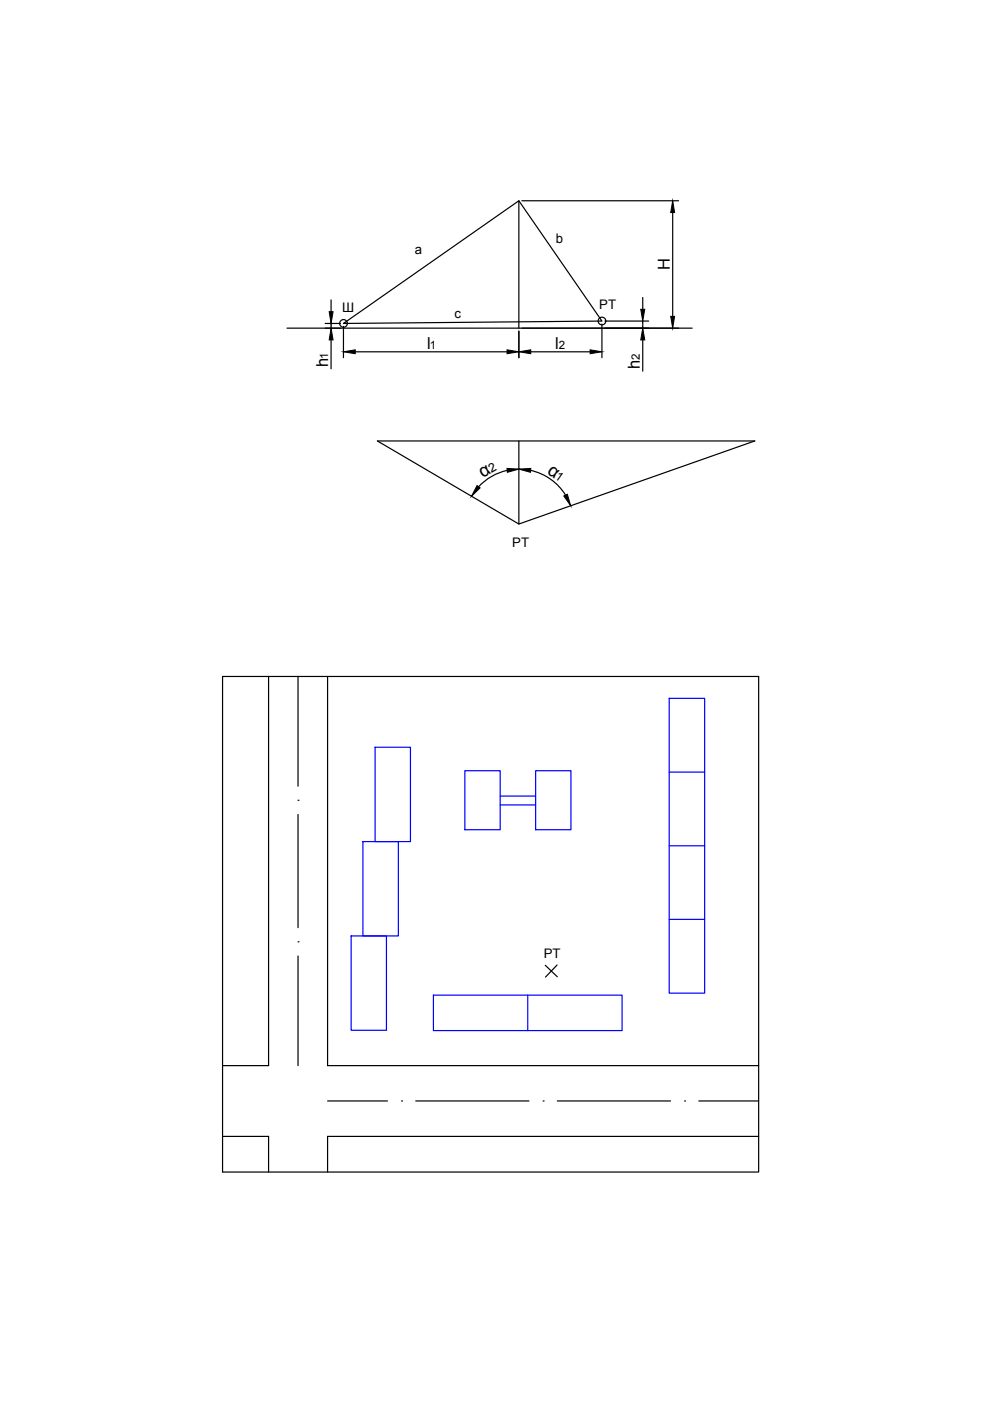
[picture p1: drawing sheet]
<svg xmlns="http://www.w3.org/2000/svg" width="210mm" height="297mm" viewBox="0 0 210 297" stroke-linecap="round" stroke-linejoin="round" font-family="sans-serif">
<defs><g id="words">
<g font-size="3.8">
<text x="102.3" y="101.3" transform="rotate(-30 102.3 101.3)">α</text>
<text x="115.9" y="100.2" transform="rotate(35 115.9 100.2)">α</text>
</g>
<g font-size="3.5">
<text x="142" y="57.3" transform="rotate(-90 142 57.3)">H</text>
<text x="69.6" y="77.8" transform="rotate(-90 69.6 77.8)">h</text>
<text x="90.6" y="74">l</text>
<text x="117.7" y="74">l</text>
<text x="135.6" y="78.3" transform="rotate(-90 135.6 78.3)">h</text>
</g>
<g font-size="2.8">
<text x="88" y="53.8">a</text>
<text x="117.9" y="51.4">b</text>
<text x="127.1" y="65.6">РТ</text>
<text x="72.5" y="66.1">Ш</text>
<text x="96.4" y="67.4">с</text>
<text x="108.6" y="116.1">РТ</text>
<text x="115.3" y="203.2">РТ</text>
</g>
<g font-size="2.6">
<text x="104.2" y="100.2" transform="rotate(-30 104.2 100.2)">2</text>
<text x="117.5" y="101.3" transform="rotate(35 117.5 101.3)">1</text>
</g>
<g font-size="2.4">
<text x="69.6" y="76.1" transform="rotate(-90 69.6 76.1)">1</text>
<text x="91.1" y="74">1</text>
<text x="118.5" y="74">2</text>
<text x="135.6" y="76.4" transform="rotate(-90 135.6 76.4)">2</text>
</g>
</g></defs>
<!-- layer: 0 -->
<g fill="none" stroke="#00f" stroke-width=".25">
<path d="M79.5 158.4h7.5v20h-7.5zM141.9 148.1h7.5v62.5h-7.5zM76.9 178.4h7.6v20h-7.6zM98.6 163.4h7.5v12.5h-7.5zM106.1 170.7h7.5M106.1 168.8h7.5M113.6 163.4h7.5v12.5h-7.5zM141.9 179.3h7.5M141.9 163.7h7.5M74.5 198.4h7.4v20h-7.4zM141.9 194.9h7.5M91.9 211h40v7.5h-40z"/>
<path d="M111.9 211v7.5"/>
</g>
<g fill="none" stroke="#000" stroke-width=".25">
<path d="M110 42.6v27M110.6 42.6h33.3M142.6 45.1v22M60.9 69.6h85.9M68.9 68.6h3.3M70.2 63.6v2.5M70.2 68.6v1M70.2 72.1v6.1M72.8 68.6l37.2-26 17.6 25.5zM72.8 69.2v6.6M75.3 74.6h32.2M110 70.2v5.6"/>
<path d="M112.5 74.6h12.6M127.6 68.7v7.1M128.3 68.1h9.2M136.3 63.1v2.5M136.3 68.1v1.5M136.3 72.1v6.6M107.5 99.7a11.6 11.6 0 0 0-6 3.5M110 93.5v17.6l50-17.6h-80l30 17.6M112.5 99.7a11.6 11.6 0 0 1 7.4 5.3M47.2 143.4h113.7v105.1h-113.7zM56.9 143.4v82.5h-9.7M63.2 143.4v23.3"/>
<path d="M69.5 143.4v82.5h91.4M63.2 169.7h.1M63.2 172.7v24M63.2 199.7h.1M63.2 202.7v23.2M115.6 204.7l2.6 2.4M118.1 204.6l-2.4 2.6M69.5 233.4h12.7M85.1 233.4h.1M88.1 233.4h24M115.2 233.4h.1M118.2 233.4h24"/>
<path d="M145.1 233.4h.1M148.2 233.4h12.7M47.2 240.9h9.7v7.6M160.9 240.9h-91.4v7.6"/>
<circle cx="72.8" cy="68.6" r=".81"/>
<circle cx="127.6" cy="68.1" r=".81"/>
</g>
<g fill="#000" stroke="#000" stroke-width=".21">
<path d="M142.6 42.6l.4 2.5h-.8zM69.8 66.1h.8l-.4 2.5zM70.2 69.6l.4 2.5h-.8zM72.8 74.6l2.5-.4v.8zM107.5 74.2l2.5 .4-2.5 .4zM110 74.6l2.5-.4v.8zM125.1 74.2l2.5 .4-2.5 .4zM135.9 65.6h.8l-.4 2.5zM136.3 69.6l.4 2.5h-.8zM142.2 67.1h.8l-.4 2.5zM107.5 99.3l2.5 .2-2.4 .6zM101.1 103l.7 .4-1.8 1.8z"/>
<path d="M110 99.5l2.6-.2-.1 .8zM119.5 105.2l.8-.4 .7 2.4z"/>
</g>
<use href="#words"/>
</svg>
